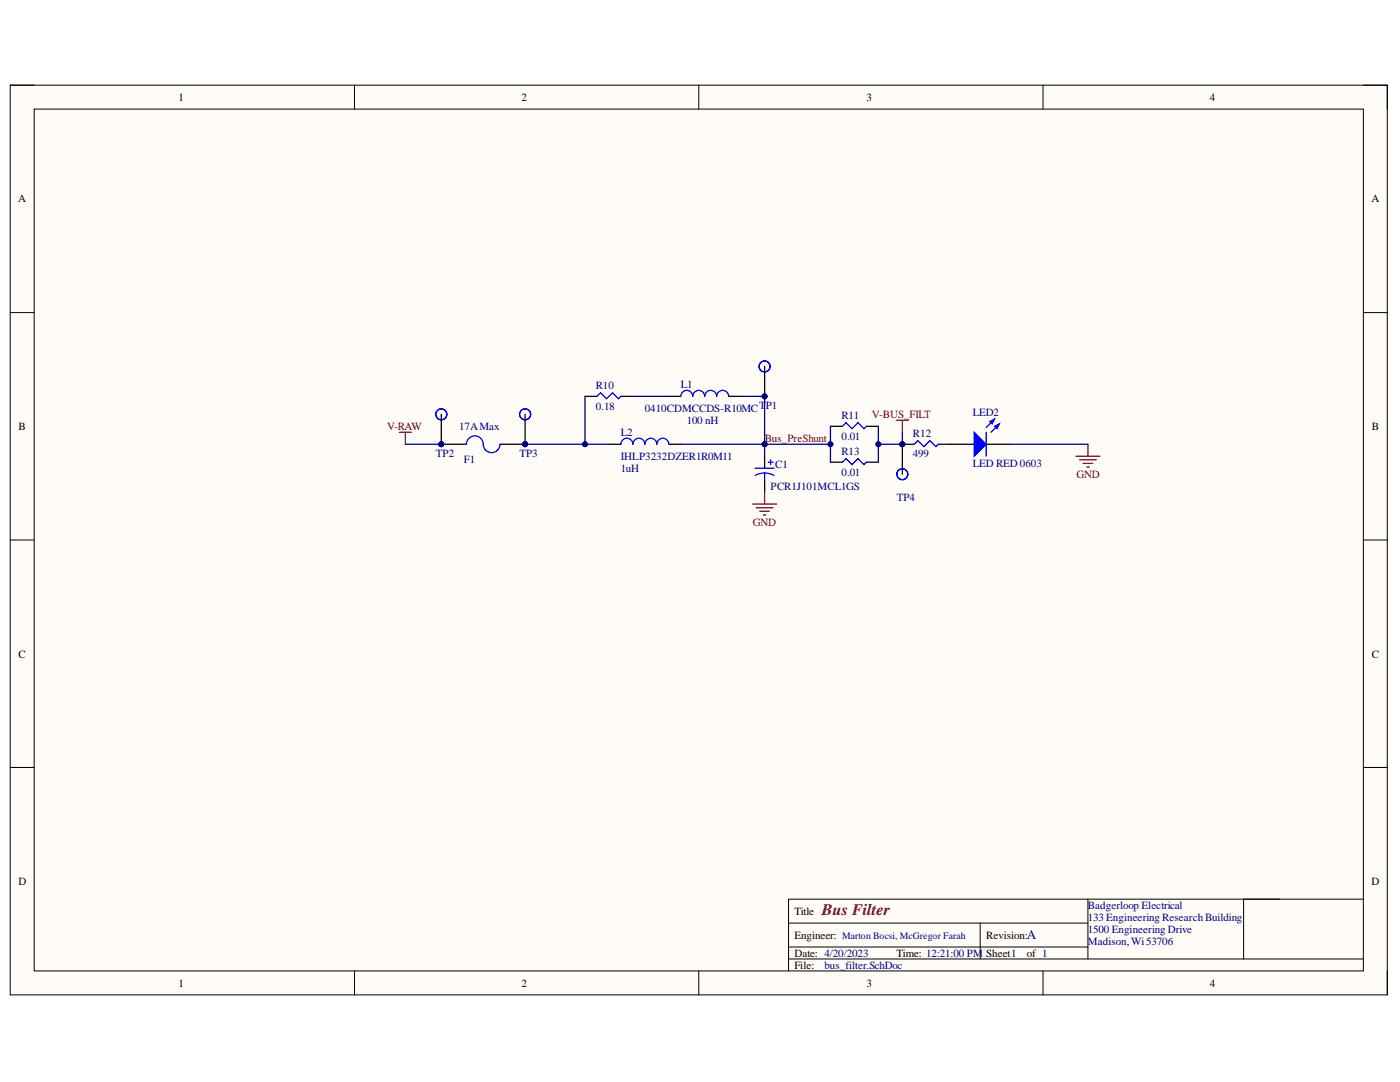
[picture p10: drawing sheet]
<svg xmlns="http://www.w3.org/2000/svg" width="279mm" height="216mm" viewBox="0 0 279 216" stroke-linecap="round" stroke-linejoin="round" font-family="sans-serif">
<defs><g id="words">
<text font-size="3.2" fill="#800000" x="164" y="182.5">Bus Filter</text>
<text font-size="2.6" fill="#000080" x="205" y="187.4">A</text>
<g font-size="2.2">
<text x="35.6" y="20.1">1</text>
<text x="104.1" y="20.1">2</text>
<text x="172.9" y="20.1">3</text>
<text x="241.5" y="20.1">4</text>
<text x="3.6" y="40.4">A</text>
<text x="273.7" y="40.4">A</text>
<text x="3.7" y="85.8">B</text>
<text x="273.8" y="85.8">B</text>
<text x="3.7" y="131.2">C</text>
<text x="273.8" y="131.2">C</text>
<text x="3.7" y="176.6">D</text>
<text x="273.7" y="176.6">D</text>
<text x="158.5" y="182.5">Title</text>
<text x="158.5" y="187.4">Engineer:</text>
<text x="158.5" y="190.9">Date: 4/20/2023</text>
<text x="178.9" y="190.9">Time: 12:21:00 PM</text>
<text x="196.8" y="187.4">Revision:</text>
<text x="196.8" y="190.9">Sheet1</text>
<text x="205" y="190.9">of 1</text>
<text x="35.6" y="196.9">1</text>
<text x="104.1" y="196.9">2</text>
<text x="158.5" y="193.3">File:</text>
<text x="172.9" y="196.9">3</text>
<text x="241.5" y="196.9">4</text>
</g>
<g font-size="2.2" fill="#000080">
<text x="118.9" y="77.7">R10</text>
<text x="135.9" y="77.5">L1</text>
<text x="118.9" y="81.7">0.18</text>
<text x="128.7" y="82.2">0410CDMCCDS-R10MC</text>
<text x="151.5" y="81.6">TP1</text>
<text x="167.9" y="83.7">R11</text>
<text x="194.1" y="83">LED2</text>
<text x="91.7" y="85.8">17AMax</text>
<text x="123.9" y="87.1">L2</text>
<text x="137.1" y="84.6">100 nH</text>
<text x="167.9" y="87.7">0.01</text>
<text x="182.2" y="87.2">R12</text>
<text x="87" y="91.1">TP2</text>
<text x="92.6" y="92.3">F1</text>
<text x="103.7" y="91.1">TP3</text>
<text x="123.9" y="91.8">IHLP3232DZER1R0M11</text>
<text x="123.9" y="94.1">1uH</text>
<text x="154.7" y="93.5">C1</text>
<text x="167.9" y="90.9">R13</text>
<text x="167.9" y="94.9">0.01</text>
<text x="182.2" y="91.3">499</text>
<text x="194.1" y="93.2">LED RED 0603</text>
<text x="153.8" y="97.8">PCR1J101MCL1GS</text>
<text x="179" y="100.1">TP4</text>
<text x="217.1" y="181.4">Badgerloop Electrical</text>
<text x="217.1" y="183.7">133 Engineering ResearchBuilding</text>
<text x="217.1" y="186.2">1500 Engineering Drive</text>
<text x="217.1" y="188.5">Madison,Wi53706</text>
<text x="164.5" y="193.3">bus_filter.SchDoc</text>
</g>
<g font-size="2.2" fill="#800000">
<text x="174" y="83.4">V-BUS_FILT</text>
<text x="77.3" y="85.8">V-RAW</text>
<text x="152.6" y="88.2">Bus_PreShunt</text>
<text x="214.8" y="95.4">GND</text>
<text x="150.2" y="105">GND</text>
</g>
<text font-size="1.9" fill="#000080" x="168.1" y="187.4">Marton Bocsi, McGregor Farah</text>
</g></defs>
<path d="M2 17h274.9v181.5h-274.9z" fill-rule="evenodd" fill="#fffcf8"/>
<path d="M2 17h274.9v181.5h-274.9z" fill="none" stroke="#000" stroke-width=".2"/>
<path d="M6.8 21.8h265.3v171.9h-265.3z" fill-rule="evenodd" fill="#fffcf8"/>
<g fill="none" stroke="#000" stroke-width=".2">
<path d="M2 17h4.8M70.7 17v4.8M139.5 17v4.8M208.2 17v4.8M272.1 17h4.8v4.8M6.8 21.8h265.3v171.9h-265.3zM2 62.4h4.8M272.1 62.4h4.8M2 107.8h4.8M272.1 107.8h4.8M2 153.1h4.8M272.1 153.1h4.8"/>
<path d="M217.1 179.4v12M248.2 179.4v12M272.1 179.4h-114.7v14.3M70.7 193.7v4.8M139.5 193.7v4.8M157.4 184.2h59.7M157.4 191.4h114.7M157.4 189h59.7M195.6 184.2v7.2M208.2 193.7v4.8M276.9 193.7v4.8"/>
</g>
<path d="M79.7 86.3h2.4M80.9 86.3v2.3M152.6 98.2v2.4M178.9 83.9h2.4M180.1 83.9v2.4M150.2 100.6h4.8M150.9 101.3h3.4M151.6 102h2M152.4 102.7h.4" fill="none" stroke="#800000" stroke-width=".25"/>
<path d="M116.7 79.1h2.4M123.9 79.1h2.4M133.5 79.1h2.4M145.4 79.1h2.4M121.5 88.6h2.4M133.5 88.6h2.4M152.6 91v2.4M152.6 95.8v2.4" fill="none" stroke="#000" stroke-width=".25"/>
<path d="M119.1 79.1l.8-.7 1.2 1.2 1.1-1.2 1.2 1.2 .5-.5M135.9 79.1a1.2 1.2 0 0 1 1.2-1.2 1.2 1.2 0 0 1 1.2 1.2 1.19 1.19 0 0 1 1.2-1.2 1.19 1.19 0 0 1 1.1 1.2 1.19 1.19 0 0 1 1.2-1.2 1.19 1.19 0 0 1 1.2 1.2 1.19 1.19 0 0 1 1.2-1.2 1.19 1.19 0 0 1 1.2 1.2M123.9 88.6a1.19 1.19 0 0 1 1.2-1.1 1.19 1.19 0 0 1 1.2 1.1 1.2 1.2 0 0 1 1.2-1.1 1.2 1.2 0 0 1 1.2 1.1 1.19 1.19 0 0 1 1.2-1.1 1.19 1.19 0 0 1 1.2 1.1 1.19 1.19 0 0 1 1.2-1.1 1.19 1.19 0 0 1 1.2 1.1M150.7 93.4h3.8M152.6 94.4l.8 .1 1 .4M152.6 94.4l-.8 .1-1.1 .4M152.6 94.4v1.4M153.3 92.2h1M153.8 91.8v.9" fill="none" stroke="#00f" stroke-width=".25"/>
<circle cx="88.1" cy="88.6" r=".48" fill="#000080"/>
<circle cx="88.1" cy="88.6" r=".48" fill="none" stroke="#000080" stroke-width=".2"/>
<circle cx="88.1" cy="82.7" r="1.1" fill="none" stroke="#00f" stroke-width=".25"/>
<path d="M88.1 82.7v5.9" fill="none" stroke="#000" stroke-width=".25"/>
<circle cx="88.1" cy="88.6" r=".48" fill="#000080"/>
<circle cx="88.1" cy="88.6" r=".48" fill="none" stroke="#000080" stroke-width=".2"/>
<circle cx="104.8" cy="88.6" r=".48" fill="#000080"/>
<circle cx="104.8" cy="88.6" r=".48" fill="none" stroke="#000080" stroke-width=".2"/>
<circle cx="104.8" cy="82.7" r="1.1" fill="none" stroke="#00f" stroke-width=".25"/>
<path d="M104.8 82.7v5.9" fill="none" stroke="#000" stroke-width=".25"/>
<circle cx="104.8" cy="88.6" r=".48" fill="#000080"/>
<circle cx="104.8" cy="88.6" r=".48" fill="none" stroke="#000080" stroke-width=".2"/>
<circle cx="152.6" cy="79.1" r=".48" fill="#000080"/>
<circle cx="152.6" cy="79.1" r=".48" fill="none" stroke="#000080" stroke-width=".2"/>
<circle cx="152.6" cy="73.1" r="1.1" fill="none" stroke="#00f" stroke-width=".25"/>
<path d="M152.6 73.1v6" fill="none" stroke="#000" stroke-width=".25"/>
<circle cx="152.6" cy="79.1" r=".48" fill="#000080"/>
<circle cx="152.6" cy="79.1" r=".48" fill="none" stroke="#000080" stroke-width=".2"/>
<circle cx="180.1" cy="88.6" r=".48" fill="#000080"/>
<circle cx="180.1" cy="88.6" r=".48" fill="none" stroke="#000080" stroke-width=".2"/>
<g fill="none" stroke="#00f" stroke-width=".25">
<circle cx="180.1" cy="94.6" r="1.09"/>
<circle cx="180.1" cy="94.6" r="1.1"/>
</g>
<path d="M180.1 88.6v6" fill="none" stroke="#000" stroke-width=".25"/>
<circle cx="180.1" cy="88.6" r=".48" fill="#000080"/>
<circle cx="180.1" cy="88.6" r=".48" fill="none" stroke="#000080" stroke-width=".2"/>
<circle cx="152.6" cy="88.6" r=".48" fill="#000080"/>
<circle cx="152.6" cy="88.6" r=".48" fill="none" stroke="#000080" stroke-width=".2"/>
<circle cx="104.8" cy="88.6" r=".48" fill="#000080"/>
<circle cx="104.8" cy="88.6" r=".48" fill="none" stroke="#000080" stroke-width=".2"/>
<circle cx="88.1" cy="88.6" r=".48" fill="#000080"/>
<circle cx="88.1" cy="88.6" r=".48" fill="none" stroke="#000080" stroke-width=".2"/>
<path d="M100 88.6h4.8" fill="none" stroke="#000" stroke-width=".25"/>
<circle cx="104.8" cy="88.6" r=".48" fill="#000080"/>
<circle cx="104.8" cy="88.6" r=".48" fill="none" stroke="#000080" stroke-width=".2"/>
<path d="M88.1 88.6h4.7" fill="none" stroke="#000" stroke-width=".25"/>
<circle cx="88.1" cy="88.6" r=".48" fill="#000080"/>
<circle cx="88.1" cy="88.6" r=".48" fill="none" stroke="#000080" stroke-width=".2"/>
<path d="M92.8 88.6h.3M93.1 88.6a1.67 1.67 0 0 1 1.7-1.6 1.67 1.67 0 0 1 1.6 1.6 1.67 1.67 0 0 0 1.7 1.7 1.67 1.67 0 0 0 1.7-1.6M99.8 88.6h.2M168.1 85.1l.7-.8 1.2 1.2 1.2-1.2 1.2 1.2 .5-.4M168.1 92.2l.7-.7 1.2 1.2 1.2-1.2 1.2 1.2 .5-.5" fill="none" stroke="#00f" stroke-width=".25"/>
<path d="M165.7 85.1h2.4M165.7 92.2h2.4M172.9 85.1h2.4M172.9 92.2h2.4" fill="none" stroke="#000" stroke-width=".25"/>
<path d="M80.9 88.6h7.2" fill="none" stroke="#000080" stroke-width=".25"/>
<circle cx="88.1" cy="88.6" r=".48" fill="#000080"/>
<circle cx="88.1" cy="88.6" r=".48" fill="none" stroke="#000080" stroke-width=".2"/>
<path d="M104.8 88.6h16.7" fill="none" stroke="#000080" stroke-width=".25"/>
<circle cx="104.8" cy="88.6" r=".48" fill="#000080"/>
<circle cx="104.8" cy="88.6" r=".48" fill="none" stroke="#000080" stroke-width=".2"/>
<circle cx="116.7" cy="88.6" r=".48" fill="#000080"/>
<circle cx="116.7" cy="88.6" r=".48" fill="none" stroke="#000080" stroke-width=".2"/>
<path d="M126.3 79.1h7.2M147.8 79.1h4.8v9.5h-16.7" fill="none" stroke="#000080" stroke-width=".25"/>
<circle cx="152.6" cy="88.6" r=".48" fill="#000080"/>
<circle cx="152.6" cy="88.6" r=".48" fill="none" stroke="#000080" stroke-width=".2"/>
<circle cx="152.6" cy="79.1" r=".48" fill="#000080"/>
<circle cx="152.6" cy="79.1" r=".48" fill="none" stroke="#000080" stroke-width=".2"/>
<path d="M116.7 79.1v9.5" fill="none" stroke="#000080" stroke-width=".25"/>
<circle cx="116.7" cy="88.6" r=".48" fill="#000080"/>
<circle cx="116.7" cy="88.6" r=".48" fill="none" stroke="#000080" stroke-width=".2"/>
<path d="M152.6 88.6v2.4" fill="none" stroke="#000080" stroke-width=".25"/>
<circle cx="152.6" cy="88.6" r=".48" fill="#000080"/>
<circle cx="152.6" cy="88.6" r=".48" fill="none" stroke="#000080" stroke-width=".2"/>
<path d="M180.1 86.3v2.3h-4.8v3.6" fill="none" stroke="#000080" stroke-width=".25"/>
<circle cx="180.1" cy="88.6" r=".48" fill="#000080"/>
<circle cx="180.1" cy="88.6" r=".48" fill="none" stroke="#000080" stroke-width=".2"/>
<circle cx="175.3" cy="88.6" r=".48" fill="#000080"/>
<circle cx="175.3" cy="88.6" r=".48" fill="none" stroke="#000080" stroke-width=".2"/>
<path d="M175.3 85.1v3.5" fill="none" stroke="#000080" stroke-width=".25"/>
<circle cx="175.3" cy="88.6" r=".48" fill="#000080"/>
<circle cx="175.3" cy="88.6" r=".48" fill="none" stroke="#000080" stroke-width=".2"/>
<path d="M152.6 88.6h13.1v3.6" fill="none" stroke="#000080" stroke-width=".25"/>
<circle cx="165.7" cy="88.6" r=".48" fill="#000080"/>
<circle cx="165.7" cy="88.6" r=".48" fill="none" stroke="#000080" stroke-width=".2"/>
<circle cx="152.6" cy="88.6" r=".48" fill="#000080"/>
<circle cx="152.6" cy="88.6" r=".48" fill="none" stroke="#000080" stroke-width=".2"/>
<path d="M165.7 85.1v3.5" fill="none" stroke="#000080" stroke-width=".25"/>
<circle cx="165.7" cy="88.6" r=".48" fill="#000080"/>
<circle cx="165.7" cy="88.6" r=".48" fill="none" stroke="#000080" stroke-width=".2"/>
<path d="M189.6 88.6h4.8M196.8 88.6h4.8" fill="none" stroke="#000" stroke-width=".25"/>
<path d="M194.4 86.3l2.4 2.3-2.4 2.4z" fill="#00f"/>
<path d="M194.4 86.3l2.4 2.3-2.4 2.4zM198.5 83.6l-1.7 1.7M199.4 84.6l-1.6 1.7" fill="none" stroke="#00f" stroke-width=".25"/>
<path d="M198.5 85.1l.9-.5-.4 .9z" fill="#00f"/>
<path d="M198.5 85.1l.9-.5-.4 .9z" fill="none" stroke="#00f" stroke-width=".25"/>
<path d="M197.5 84.1l1-.5-.5 1z" fill="#00f"/>
<path d="M196.8 86.3v4.7M197.5 84.1l1-.5-.5 1z" fill="none" stroke="#00f" stroke-width=".25"/>
<circle cx="180.1" cy="88.6" r=".48" fill="#000080"/>
<circle cx="180.1" cy="88.6" r=".48" fill="none" stroke="#000080" stroke-width=".2"/>
<path d="M180.1 88.6h2.4M187.2 88.6h2.4" fill="none" stroke="#000" stroke-width=".25"/>
<circle cx="180.1" cy="88.6" r=".48" fill="#000080"/>
<circle cx="180.1" cy="88.6" r=".48" fill="none" stroke="#000080" stroke-width=".2"/>
<path d="M182.5 88.6l.7-.7 1.2 1.2 1.2-1.2 1.2 1.2 .4-.5" fill="none" stroke="#00f" stroke-width=".25"/>
<path d="M214.7 91h4.8M215.4 91.8h3.4M216.2 92.5h1.9M216.9 93.2h.5M217.1 88.6v2.4" fill="none" stroke="#800000" stroke-width=".25"/>
<path d="M201.6 88.6h15.5" fill="none" stroke="#000080" stroke-width=".25"/>
<use href="#words"/>
</svg>
